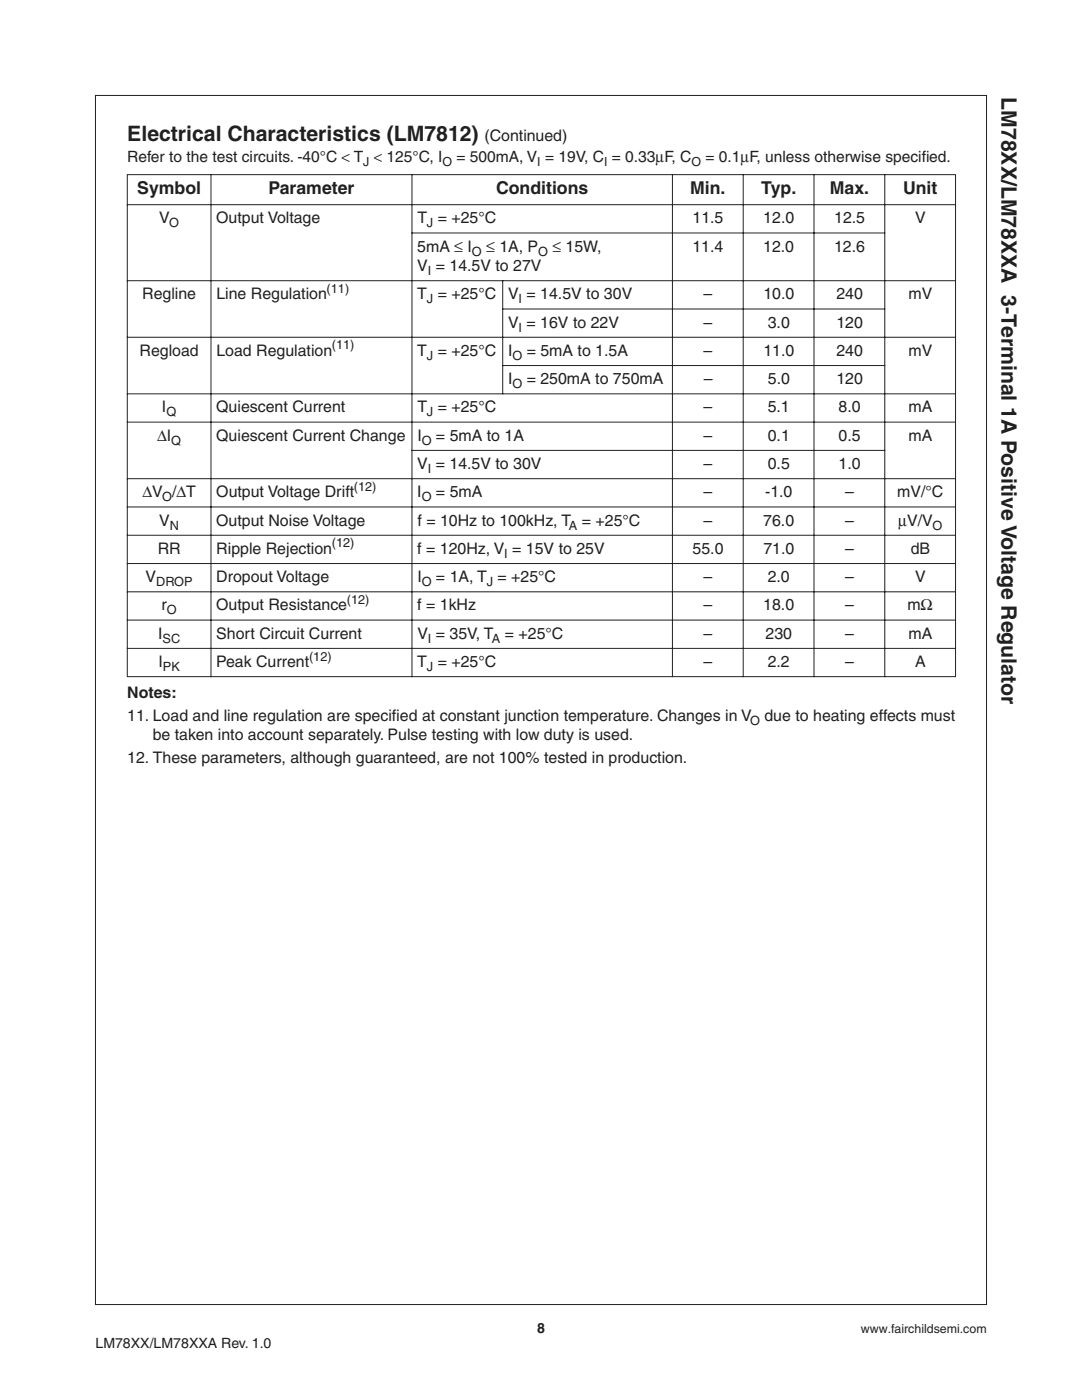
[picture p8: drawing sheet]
<svg xmlns="http://www.w3.org/2000/svg" width="216mm" height="279mm" viewBox="0 0 216 279" stroke-linecap="round" stroke-linejoin="round" font-family="sans-serif">
<defs><g id="words">
<g font-size="4.2" fill="#231f20">
<text x="199.8" y="19.4" transform="rotate(90 199.8 19.4)">LM78XX/LM78XXA 3-Terminal 1A Positive Voltage Regulator</text>
<text x="25.4" y="28.2">Electrical Characteristics (LM7812)</text>
</g>
<g font-size="3.5" fill="#231f20">
<text x="27.4" y="38.8">Symbol</text>
<text x="53.6" y="38.8">Parameter</text>
<text x="99" y="38.8">Conditions</text>
<text x="137.7" y="38.8">Min.</text>
<text x="151.9" y="38.8">Typ.</text>
<text x="165.6" y="38.8">Max.</text>
<text x="180.2" y="38.8">Unit</text>
</g>
<g font-size="3.2" fill="#231f20">
<text x="96.7" y="28.2">(Continued)</text>
<text x="31.8" y="44.6">V</text>
<text x="43.2" y="44.6">Output Voltage</text>
<text x="83.3" y="44.6">T = +25°C</text>
<text x="138.2" y="44.6">11.5</text>
<text x="152.3" y="44.6">12.0</text>
<text x="166.4" y="44.6">12.5</text>
<text x="182.6" y="44.6">V</text>
<text x="83.3" y="50.2">5mA ≤ I</text>
<text x="97" y="50.2">≤ 1A, P</text>
<text x="110.2" y="50.2">≤ 15W,</text>
<text x="138.2" y="50.2">11.4</text>
<text x="152.3" y="50.2">12.0</text>
<text x="166.4" y="50.2">12.6</text>
<text x="28.4" y="59.7">Regline</text>
<text x="43.2" y="59.7">Line Regulation</text>
<text x="83.3" y="59.7">T = +25°C</text>
<text x="83.3" y="54.1">V = 14.5V to 27V</text>
<text x="101.4" y="59.7">V = 14.5V to 30V</text>
<text x="140.4" y="59.7">–</text>
<text x="152.3" y="59.7">10.0</text>
<text x="166.9" y="59.7">240</text>
<text x="181.3" y="59.7">mV</text>
<text x="101.4" y="65.4">V = 16V to 22V</text>
<text x="140.4" y="65.4">–</text>
<text x="153.2" y="65.4">3.0</text>
<text x="166.9" y="65.4">120</text>
<text x="27.8" y="71">Regload</text>
<text x="43.2" y="71">Load Regulation</text>
<text x="83.3" y="71">T = +25°C</text>
<text x="101.4" y="71">I</text>
<text x="105.1" y="71">= 5mA to 1.5A</text>
<text x="140.4" y="71">–</text>
<text x="152.3" y="71">11.0</text>
<text x="166.9" y="71">240</text>
<text x="181.3" y="71">mV</text>
<text x="101.4" y="76.7">I</text>
<text x="105.1" y="76.7">= 250mA to 750mA</text>
<text x="140.4" y="76.7">–</text>
<text x="153.2" y="76.7">5.0</text>
<text x="166.9" y="76.7">120</text>
<text x="32.3" y="82.3">I</text>
<text x="43.2" y="82.3">Quiescent Current</text>
<text x="83.3" y="82.3">T = +25°C</text>
<text x="140.4" y="82.3">–</text>
<text x="153.2" y="82.3">5.1</text>
<text x="167.3" y="82.3">8.0</text>
<text x="181.3" y="82.3">mA</text>
<text x="31.4" y="87.9">∆I</text>
<text x="43.2" y="87.9">Quiescent Current Change</text>
<text x="83.3" y="87.9">I</text>
<text x="87" y="87.9">= 5mA to 1A</text>
<text x="140.4" y="87.9">–</text>
<text x="153.2" y="87.9">0.1</text>
<text x="167.3" y="87.9">0.5</text>
<text x="181.3" y="87.9">mA</text>
<text x="83.3" y="93.6">V = 14.5V to 30V</text>
<text x="140.4" y="93.6">–</text>
<text x="153.2" y="93.6">0.5</text>
<text x="167.3" y="93.6">1.0</text>
<text x="28.4" y="99.2">∆V /∆T</text>
<text x="43.2" y="99.2">Output Voltage Drift</text>
<text x="83.3" y="99.2">I</text>
<text x="87" y="99.2">= 5mA</text>
<text x="140.4" y="99.2">–</text>
<text x="152.7" y="99.2">-1.0</text>
<text x="168.6" y="99.2">–</text>
<text x="179" y="99.2">mV/°C</text>
<text x="31.8" y="104.9">V</text>
<text x="43.2" y="104.9">Output Noise Voltage</text>
<text x="83.3" y="104.9">f = 10Hz to 100kHz, T = +25°C</text>
<text x="140.4" y="104.9">–</text>
<text x="152.3" y="104.9">76.0</text>
<text x="168.6" y="104.9">–</text>
<text x="179.2" y="104.9">µV/V</text>
<text x="31.5" y="110.5">RR</text>
<text x="43.2" y="110.5">Ripple Rejection</text>
<text x="83.3" y="110.5">f = 120Hz, V = 15V to 25V</text>
<text x="138.2" y="110.5">55.0</text>
<text x="152.3" y="110.5">71.0</text>
<text x="168.7" y="110.5">–</text>
<text x="181.7" y="110.5">dB</text>
<text x="29.1" y="116.2">V</text>
<text x="43.2" y="116.2">Dropout Voltage</text>
<text x="83.3" y="116.2">I</text>
<text x="87" y="116.2">= 1A, T = +25°C</text>
<text x="140.4" y="116.2">–</text>
<text x="153.2" y="116.2">2.0</text>
<text x="168.6" y="116.2">–</text>
<text x="182.6" y="116.2">V</text>
<text x="32.2" y="121.8">r</text>
<text x="43.2" y="121.8">Output Resistance</text>
<text x="83.3" y="121.8">f = 1kHz</text>
<text x="140.4" y="121.8">–</text>
<text x="152.3" y="121.8">18.0</text>
<text x="168.6" y="121.8">–</text>
<text x="181.1" y="121.8">mΩ</text>
<text x="31.5" y="127.5">I</text>
<text x="43.2" y="127.5">Short Circuit Current</text>
<text x="83.3" y="127.5">V = 35V, T</text>
<text x="100.7" y="127.5">= +25°C</text>
<text x="140.4" y="127.5">–</text>
<text x="152.7" y="127.5">230</text>
<text x="168.6" y="127.5">–</text>
<text x="181.3" y="127.5">mA</text>
<text x="31.6" y="133.1">I</text>
<text x="43.2" y="133.1">Peak Current</text>
<text x="83.3" y="133.1">T = +25°C</text>
<text x="140.4" y="133.1">–</text>
<text x="153.2" y="133.1">2.2</text>
<text x="168.6" y="133.1">–</text>
<text x="182.6" y="133.1">A</text>
<text x="25.4" y="139.3">Notes:</text>
<text x="25.4" y="143.9">11. Load and line regulation are specif</text>
<text x="78.2" y="143.9">ied at constant junction temperature. Changes in V</text>
<text x="152.5" y="143.9">due to heating effects must</text>
<text x="30.5" y="147.7">be taken into account separately. Pulse testing with low duty is used.</text>
<text x="25.4" y="152.3">12. These parameters, although guaranteed, are not 100% tested in production.</text>
</g>
<g font-size="3.1" fill="#231f20">
<text x="25.4" y="32.4">Refer to the test circuits. -40°C &lt; T &lt; 125°C, I</text>
<text x="91.1" y="32.4">= 500mA, V = 19V, C = 0.33µF, C</text>
<text x="140.7" y="32.4">= 0.1µF, unless otherwise specif</text>
<text x="183.9" y="32.4">ied.</text>
</g>
<g font-size="2.8" fill="#231f20">
<text x="19" y="268.9">LM78XX/LM78XXA Rev. 1.0</text>
<text x="107.2" y="266">8</text>
</g>
<g font-size="2.5" fill="#231f20">
<text x="72.5" y="33.2">J</text>
<text x="88.3" y="33.2">O</text>
<text x="107.2" y="33.2">I</text>
<text x="120.5" y="33.2">I</text>
<text x="138" y="33.2">O</text>
<text x="33.8" y="45.3">O</text>
<text x="85.2" y="45.3">J</text>
<text x="94.2" y="51">O</text>
<text x="107.4" y="51">O</text>
<text x="65.2" y="58.5">(11)</text>
<text x="85.4" y="54.9">I</text>
<text x="85.2" y="60.5">J</text>
<text x="103.5" y="60.5">I</text>
<text x="66.2" y="69.7">(11)</text>
<text x="85.2" y="71.8">J</text>
<text x="102.2" y="71.8">O</text>
<text x="103.5" y="66.2">I</text>
<text x="102.2" y="77.5">O</text>
<text x="33.2" y="83.1">Q</text>
<text x="85.2" y="83.1">J</text>
<text x="34.2" y="88.7">Q</text>
<text x="84.1" y="88.7">O</text>
<text x="85.4" y="94.4">I</text>
<text x="32.4" y="100">O</text>
<text x="70.6" y="98">(12)</text>
<text x="84.1" y="100">O</text>
<text x="33.9" y="105.7">N</text>
<text x="113.5" y="105.7">A</text>
<text x="186" y="105.7">O</text>
<text x="66.2" y="109.3">(12)</text>
<text x="100.6" y="111.3">I</text>
<text x="31.2" y="117">DROP</text>
<text x="84.1" y="117">O</text>
<text x="97.1" y="117">J</text>
<text x="33.3" y="122.6">O</text>
<text x="69.2" y="120.5">(12)</text>
<text x="32.4" y="128.3">SC</text>
<text x="61.7" y="131.8">(12)</text>
<text x="85.4" y="128.3">I</text>
<text x="98.2" y="128.3">A</text>
<text x="32.5" y="133.9">PK</text>
<text x="85.2" y="133.9">J</text>
<text x="149.7" y="144.7">O</text>
<text x="171.8" y="266">www.fairchildsemi.com</text>
</g>
</g></defs>
<g fill="none" stroke="#231f20" stroke-width=".2">
<path d="M19 19.1h177.8v241.2h-177.8zM25.3 34.9h165.5M25.4 34.9v100.1M42.1 34.8v100.3M82.2 34.8v100.3M134.2 34.8v100.3M148.3 34.8v100.3M162.4 34.8v100.3M176.5 34.8v100.3M190.7 34.9v100.1M25.3 40.9h165.5M25.3 56h165.5"/>
<path d="M82.1 46.5h94.5M100.3 55.9v22.8M25.3 67.3h165.5M25.3 78.6h165.5M100.2 61.7h76.4M100.2 73h76.4M25.3 84.2h165.5M25.3 95.5h165.5M82.1 89.9h94.5M25.3 101.2h165.5M25.3 106.8h165.5M25.3 112.5h165.5"/>
<path d="M25.3 118.1h165.5M25.3 123.8h165.5M25.3 129.4h165.5M25.3 135h165.5"/>
</g>
<use href="#words"/>
</svg>
